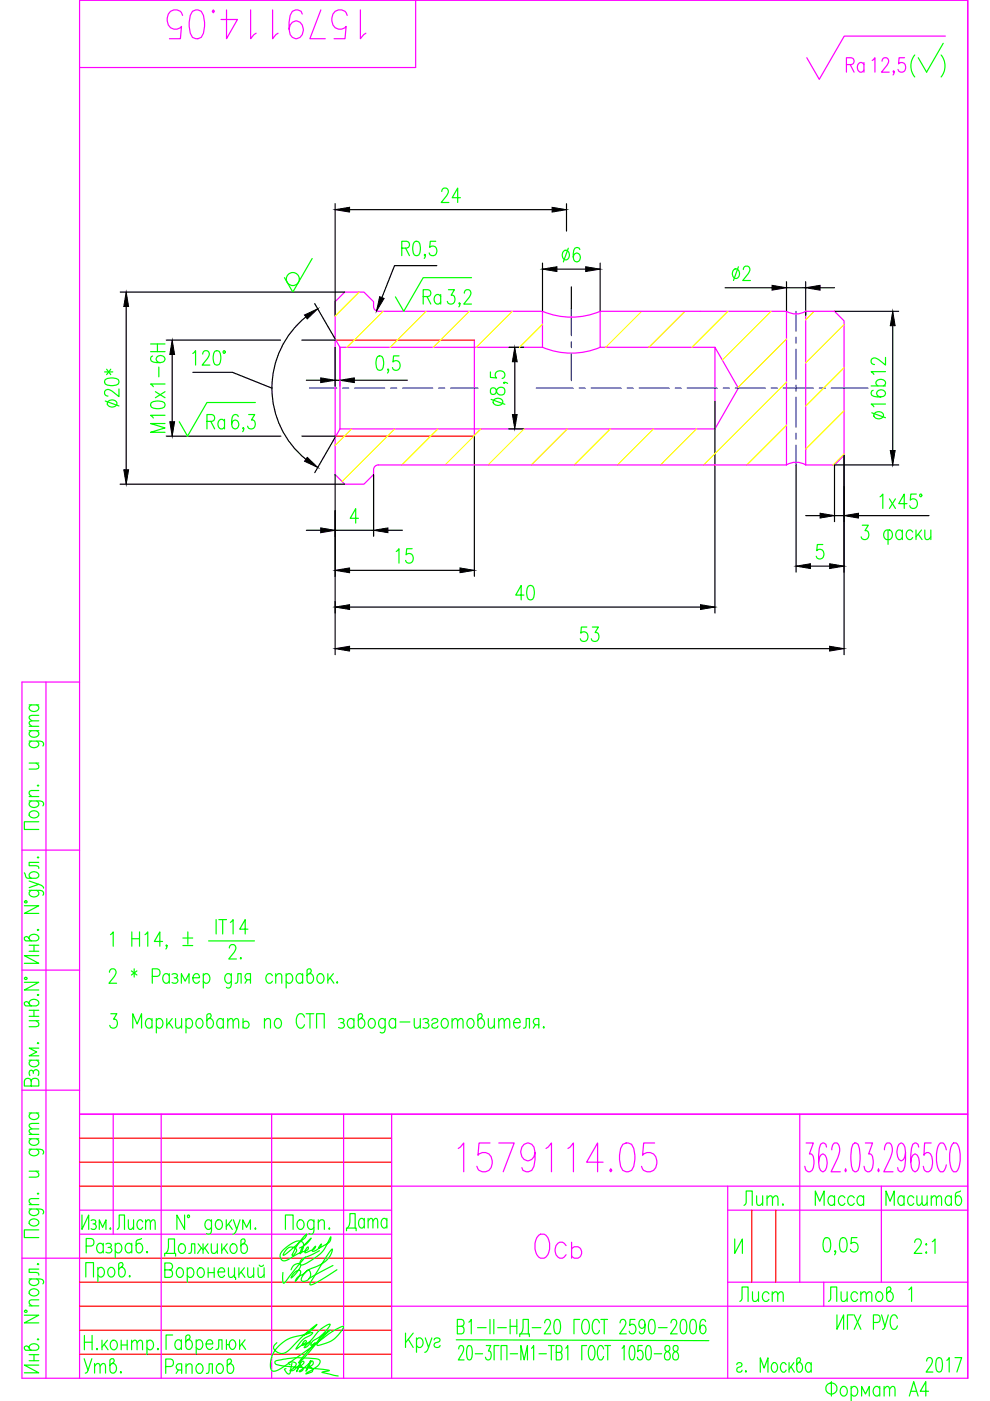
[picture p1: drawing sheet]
<svg xmlns="http://www.w3.org/2000/svg" width="210mm" height="297mm" viewBox="0 0 210 297" stroke-linecap="round" stroke-linejoin="round" font-family="sans-serif">
<defs><g id="words">
<g font-size="10.6" fill="#f0f">
<text x="34.2" y="9.5">1579114.05</text>
<text x="96" y="249.8">1579114.05</text>
</g>
<text font-size="9.3" fill="#f0f" x="112.2" y="268.1">Ось</text>
<text font-size="8.4" fill="#f0f" x="191.9" y="17.6">( )</text>
<text font-size="7.5" fill="#0f0" x="108.7" y="87.1" transform="rotate(-90 108.7 87.1)">8,5</text>
<text font-size="7.1" fill="#0f0" x="72.3" y="262.1">Дата</text>
<g font-size="6.6" fill="#f0f">
<text x="178.2" y="16.6">Ra</text>
<text x="174.3" y="277.3">Листов</text>
</g>
<g font-size="6.6" fill="#0f0">
<text x="117.8" y="56.8">6</text>
<text x="154.2" y="60.7">2</text>
<text x="26.1" y="87.5" transform="rotate(-90 26.1 87.5)">20*</text>
<text x="188.7" y="90" transform="rotate(-90 188.7 90)">16b12</text>
<text x="36" y="92.8" transform="rotate(-90 36 92.8)">M10x1-6H</text>
<text x="82.9" y="120.6">15</text>
<text x="107.9" y="128.4">40</text>
<text x="121.7" y="137.2">53</text>
<text x="156.6" y="256.8">Лит.</text>
<text x="171.8" y="256.8">Масса</text>
<text x="186.6" y="256.8">Масштаб</text>
<text x="155.6" y="277.3">Лист</text>
<text x="16.6" y="292.5">Утв.</text>
</g>
<g font-size="6.2" fill="#0f0">
<text x="92.4" y="44.1">24</text>
<text x="88.5" y="65.6">Ra</text>
<text x="42.7" y="92.1">Ra</text>
<text x="52.2" y="204.6" transform="rotate(-90 52.2 204.6)">2.</text>
<text x="23.6" y="261.8">Лист</text>
</g>
</g></defs>
<g fill="none" stroke="#f0f" stroke-width=".25">
<path d="M88.1 .1v14.2h-71.2M187 13l.3-.6 .6-.2a.95 .95 0 0 1 .2 1.6l-1.2 1.5h1.6M200.4 7.7h-21.4l-5.3 9.1-2.6-4.6M205.2 .1v292.1M71.1 71.9l1 1.7M72.1 73.6h42.9M72.1 73.6v17.3M80.2 66h34.8M80.2 66a1.02 1.02 0 0 1-1-1v-1l-2-2.1h-4.1l-2 2.1v36.6l2 2.1h4.1l2-2.1v-1a1.02 1.02 0 0 1 1-1M100.6 72.1v20.4M115 66v7.6M115 73.6a15.7 15.7 0 0 0 12.3 0"/>
<path d="M115 66a15.7 15.7 0 0 0 12.3 0M127.2 66v7.6h24.4M127.2 66h39.6M166.8 66v32.6M166.8 66a3.9 3.9 0 0 0 4 0M170.8 66h6.1l2.1 2v28.5l-2.1 2.1h-6.1M170.8 66v32.6M72.1 90.9l-1 1.8M80.2 98.6h86.6M151.6 90.8v-17.2l4.9 8.7-4.9 8.6h-79.5M166.8 98.6a3.9 3.9 0 0 1 4 0M9.7 144.6v147.6"/>
<path d="M16.9 144.6h-12.2v147.6h200.5M4.7 180.2h12.2M4.7 205.7h12.2M4.7 231.1h12.2M16.9 236.2h188.3M24 236.2v25.5M34.2 236.2v56M57.6 236.2v56M72.9 236.2v56M83 236.2v56M169.6 236.2v35.7M16.9 256.6h66.1"/>
<path d="M83 251.5h122.2M154.3 256.6h50.9M154.3 251.5v40.7M170.9 242.3h1.5l-.8 2.4h.4a3.3 3.3 0 0 1 .2 3.4l-.5 .3h-.4l-.4-.3-.3-.8M175.2 243.2l-.1-.6-.4-.3-.7 .3a10.9 10.9 0 0 0-.3 5l.3 .5 .5 .3a2.4 2.4 0 0 0 .7-2.9l-.2-.6-.6-.2-.4 .2-.3 .6-.1 .9M176.4 243.8a1.8 1.8 0 0 1 .5-1.5h.6a2.01 2.01 0 0 1 .4 2.4l-1.7 3.7h2M179.3 247.9l.1 .2-.1 .3-.2-.3zM180.8 242.6l.4-.3h.3l.4 .3a9 9 0 0 1 0 5.5l-.4 .3h-.3l-.4-.3a9 9 0 0 1 0-5.5zM183.5 242.3h1.5l-.8 2.4h.4a3.3 3.3 0 0 1 .1 3.4l-.4 .3h-.4l-.4-.3-.3-.8M186.3 247.9l.1 .2-.1 .3-.2-.3zM186.9 251.5v20.4M187.5 243.8a1.75 1.75 0 0 1 .6-1.5h.5a2.01 2.01 0 0 1 .5 2.4l-1.7 3.7h1.9"/>
<path d="M192 244.4l-.1 .8-.3 .6-.6 .3a2.39 2.39 0 0 1-.7-2.9l.3-.6 .4-.3 .6 .3a8.1 8.1 0 0 1 0 5.5l-.4 .3h-.3l-.4-.3-.2-.5M194.8 243.2l-.2-.6-.4-.3-.7 .3a9 9 0 0 0 0 5.5l.6 .3a2.4 2.4 0 0 0 .7-2.9l-.3-.6-.5-.2-.5 .2-.4 1.5M197.4 242.3h-1.4l-.1 2.6 .6-.5h.4a2.65 2.65 0 0 1 .7 3.2l-.3 .5-.4 .3h-.4l-.5-.3-.2-.8M200.6 243.8l-.1-.6a.98 .98 0 0 0-1.1-.9 5.7 5.7 0 0 0 0 6.1h.6l.2-.3 .4-1.1M202.2 242.3h.5a5.7 5.7 0 0 1 0 6.1 1.24 1.24 0 0 1-1.2-1.4 5.4 5.4 0 0 1 .7-4.7zM4.7 266.8h12.2M16.9 261.7h66.1M83 276.9h122.2M154.3 271.9h50.9M16.9 292.2v-292.1h188.3v292.1"/>
</g>
<g fill="none" stroke="#00f" stroke-width=".25">
<path d="M121.1 65.5v5.7M121.1 72.4v1.3M121.1 75v5.7M168.8 66v4.2M168.8 71.5v1.2M168.8 74v6.4M65.6 82.3h5.8M72.7 82.3h1.2M75.2 82.3h6.4M82.9 82.3h1.2M85.4 82.3h6.4M93 82.3h1.3"/>
<path d="M95.6 82.3h5.8M113.7 82.3h7.8M122.8 82.3h1.3M125.3 82.3h6.4M133 82.3h1.2M135.5 82.3h6.4M143.2 82.3h1.2M145.7 82.3h6.4M153.3 82.3h1.3M155.9 82.3h6.3M163.5 82.3h1.3M166.1 82.3h6.3"/>
<path d="M168.8 81.7v1.2M168.8 84.2v6.4M168.8 91.8v1.3M168.8 94.4v4.2M173.7 82.3h1.3M176.2 82.3h7.9"/>
</g>
<path d="M71.1 72.1h29.5M71.1 92.5h29.5M16.9 241.3h66.1M16.9 246.4h66.1M16.9 251.5h66.1M159.4 256.6v15.3M164.5 256.6v15.3M16.9 266.8h66.1M16.9 271.9h66.1M16.9 276.9h66.1M16.9 282h66.1M16.9 287.1h66.1" fill="none" stroke="#f00" stroke-width=".25"/>
<g fill="none" stroke="#000" stroke-width=".25">
<path d="M71.1 43.2v23.8M74.1 44.5h43M92.6 56.3h-8.9l-2.7 6.8M115 55.8v10.2M120.1 43.2v5.8M127.2 55.8v10.2M166.8 59.7v6.3M170.8 59.7v7.2M25.5 61.9h47.6M26.8 65v34.6M35.2 72.1h24.3M36.5 75.2v14.2"/>
<path d="M40.9 78.9h8.4l8.4 3.4M64 72.1h7.1M64.8 67.2a19.4 19.4 0 0 0 .1 30.2M66.7 64.4l4.4 7.5M71.1 73.6v8.3M72.1 73.6v8.3M107.9 73.6h3.2M121.1 60.8v4.7M153.7 61h10M166.8 61h4M173.9 61h3M176.9 66h13.7"/>
<path d="M189.3 69.1v26.4M35.2 92.5h24.4M64 92.5h7.1M64.9 80.6h3.1M71.1 80.6h1M71.1 92.7l-4.4 7.5M75.1 80.6h11.3M100.6 92.5v29.7M107.9 90.9h3.2M151.6 85.1v44.9M168.8 98.6v22.7M179 96.5v42.3"/>
<path d="M190.6 98.6h-13.7v12M25.5 102.7h47.6M64.9 112.4h3.1M71.1 100.6v38.2M71.1 112.4h8.1M79.2 100.6v13.1M82.3 112.4h3M170.8 109.3h3.1M176.9 109.3h2.1M182 109.3h15M74.1 137.5h101.8M74.1 120.9h23.4"/>
<path d="M74.1 128.7h74.4M171.8 120h4.1"/>
</g>
<g fill="#000" stroke="#000" stroke-width=".21">
<path d="M71.1 44.5l3-.6v1.1zM117.1 43.9l3 .6-3 .5zM115 57.1l3.1-.5v1zM124.2 56.6l3 .5-3 .5zM26.8 61.9l.5 3.1h-1.1zM64.6 66.8l2.8-1.3-2.3 2.1zM80.5 62.9l.9 .4-1.6 2.6zM109.1 73.6l.6 3.1h-1.1zM163.7 60.5l3.1 .5-3.1 .5zM170.8 61l3.1-.5v1zM189.3 66l.5 3.1h-1zM26.2 99.6h1.1l-.5 3.1z"/>
<path d="M65.1 97l2.3 2.1-2.8-1.3zM68 80.1l3.1 .5-3.1 .5zM72.1 80.6l3-.5v1zM108.6 87.9h1.1l-.6 3zM188.8 95.5h1l-.5 3.1zM68 111.9l3.1 .5-3.1 .5zM79.2 112.4l3.1-.5v1zM168.8 120l3-.5v1zM173.9 108.8l3 .5-3 .5zM175.9 119.5l3.1 .5-3.1 .5zM179 109.3l3-.5v1zM71.1 137.5l3-.5v1z"/>
<path d="M71.1 120.9l3-.5v1zM71.1 128.7l3-.5v1zM97.5 120.4l3.1 .5-3.1 .5zM148.5 128.2l3.1 .5-3.1 .5zM175.9 137l3.1 .5-3.1 .5z"/>
</g>
<g fill="none" stroke="#0f0" stroke-width=".25">
<path d="M66.2 54.8l-4.1 7.1-1.8-3M85.2 52.6h1a.74 .74 0 0 0 .6-.7 .74 .74 0 0 0-.6-.7h-1v3M86 52.6l.8 1.6M87.9 51.3l.5-.1a1.49 1.49 0 0 1 .7 1.7l-.3 1.2-.6 .1a1.49 1.49 0 0 1-.7-1.7zM90.2 54.1l-.1 .1-.2-.1 .2-.2a.64 .64 0 0 1-.2 .9M92.4 51.2h-1.2l-.1 1.3a.89 .89 0 0 1 1.1-.2 .89 .89 0 0 1 .4 1 .83 .83 0 0 1-.7 .9 .83 .83 0 0 1-.9-.6M100 58.9h-10.3l-4.1 7.1-1.8-3.1M40.9 74.9l.6-.5v3M43 75.1l.2-.6 .7-.1a.95 .95 0 0 1 .1 1.6l-1.1 1.4h1.6M45.5 74.5l.6-.1a1.49 1.49 0 0 1 .7 1.7l-.3 1.2-.6 .1a1.49 1.49 0 0 1-.7-1.7zM80.1 75.6l.5-.1a1.49 1.49 0 0 1 .7 1.7l-.3 1.2-.6 .1a1.49 1.49 0 0 1-.7-1.7zM82.4 78.4l-.1 .1-.1-.1 .1-.2a.65 .65 0 0 1-.1 .9"/>
<path d="M84.6 75.5h-1.2l-.1 1.3a.89 .89 0 0 1 1.1-.2 .89 .89 0 0 1 .4 1 .83 .83 0 0 1-.6 .9 .83 .83 0 0 1-1-.6M95.1 61.4h1.3l-.7 1.2h.3a.96 .96 0 0 1 .4 1.4 .96 .96 0 0 1-1.4 .2l-.2-.3M97.5 64.3l-.1 .2-.1-.2 .1-.1a.64 .64 0 0 1-.1 .9M98.4 62.2l.3-.6 .7-.2a.95 .95 0 0 1 .1 1.6l-1.2 1.5h1.7M50.5 88.3l-.1-.3-.4-.1-.5 .1a2.84 2.84 0 0 0 0 2.8 .68 .68 0 0 0 1-.3 .87 .87 0 0 0 0-1 .87 .87 0 0 0-1-.3l-.4 .7M51.7 90.8l-.1 .1-.2-.1 .2-.1a.64 .64 0 0 1-.2 .8M52.7 87.9h1.3l-.7 1.2h.4a.96 .96 0 0 1 .3 1.4 .96 .96 0 0 1-1.4 .2l-.1-.3M54.1 85.3h-10.2l-4.1 7.2-1.8-3.1M76 109.9h-1.7l1.1-2v3M174.5 115.5h-1.2l-.1 1.3a.89 .89 0 0 1 1.1-.2 .89 .89 0 0 1 .4 1 .83 .83 0 0 1-.7 .9 .83 .83 0 0 1-.9-.6M182.8 111.4h1.3l-.7 1.1h.3a.97 .97 0 0 1 .4 1.4 .97 .97 0 0 1-1.4 .2l-.1-.3M186.6 105.3l.6-.5v3"/>
<path d="M187.7 112.5l.9-.1a1.17 1.17 0 0 1 0 2h-.7a1.2 1.2 0 0 1-.2-1.9zM188.3 112.4v3M188.6 105.8l1.3 2M189.9 105.8l-1.3 2M191.3 112.8a.68 .68 0 0 0-.6-.5 .68 .68 0 0 0-.7 .5 .92 .92 0 0 0 0 1.1 .92 .92 0 0 0 1.1 .4l.2-.3M191.3 112.4v2M192.3 106.8h-1.7l1.1-2v3M193.5 112.8l-.4-.4a1.02 1.02 0 0 0-1 1 1.02 1.02 0 0 0 1 1l.4-.4M194.2 112.4v2M194.3 104.8h-1.2l-.1 1.3a.89 .89 0 0 1 1.1-.2 .89 .89 0 0 1 .4 1 .83 .83 0 0 1-.7 .9 .83 .83 0 0 1-.9-.6M194.7 113.2l.8 1.2M195.4 112.4l-1.2 1.4"/>
<path d="M196.1 112.4l.1 1.9 .6 .1 .6-.6M197.4 112.4v2M6.2 157.1l2.7 .1 .3 .4-.1 .6M6.2 154.9h2M6.2 154h2M6.2 149.5h2M6.6 157.1l-.4 .5a1.02 1.02 0 0 0 1 .9 1.02 1.02 0 0 0 1-.9l-.4-.5M6.6 154.9l-.4 .5a1.03 1.03 0 0 0 1 .9 1.03 1.03 0 0 0 1-.9l-.4-.5M6.6 149.5l-.4 .4a1.02 1.02 0 0 0 1 1 1.02 1.02 0 0 0 1-1l-.4-.4M8.2 152.8l-1.9 .1-.1 .5 .6 .6M8.2 151.7l-1.9 .1-.1 .4 .6 .6M6.2 169.8l2.7 .1 .3 .4-.1 .6"/>
<path d="M6.2 168.9h2M6.2 161.8h2M6.3 172.3a1.09 1.09 0 0 1 1.2-.4 1.09 1.09 0 0 1 .7 .9 1.08 1.08 0 0 1-1.1 .6 1.08 1.08 0 0 1-.9-.9zM6.6 169.8l-.4 .5a1.03 1.03 0 0 0 1 .9 1.03 1.03 0 0 0 1-.9l-.4-.5M7.6 161.8l.6 .6-.1 .5-1.9 .2M7.9 166.6l.2-.2 .1 .2-.1 .1zM8.2 174.2h-3v1.7h3M8.2 167.6l-1.9 .1-.1 .6 .6 .6M5.2 192h3l-3 1.7h3M5.2 185.1l.4 1 2 .1a.65 .65 0 0 0 .6-.6 .65 .65 0 0 0-.4-.7 1.03 1.03 0 0 0-1.6 .8l.4 .5M6.2 199a1.02 1.02 0 0 1 1-.9 1.02 1.02 0 0 1 1 .9l-.6 .5h-2.1l-.3-.4v-.3l.4-.2 .3 .1 .7 .8M6.2 188.8l2.7 .1 .3 .3-.1 .6"/>
<path d="M6.2 186.8l2 .7-2 .7M6.6 188.8l-.4 .4a1.02 1.02 0 0 0 1 1 1.02 1.02 0 0 0 1-1l-.4-.4M7.9 197.2l.2-.2 .1 .2-.1 .1zM7.9 181.8l.2-.1 .1 .1-.1 .1zM8.2 187.5l.6 .2 .4 .6M8.2 182.8h-2v.7l1.9 .2 .1 .4M23.4 198.2l.6-.6v3M28 197.6v3M28 199h1.6M29.6 197.6v3M30.7 198.2l.6-.6v3M34.5 199.6h-1.8l1.2-2v3"/>
<path d="M38.8 198.9h2.1M39.8 197.6v2.6M44.2 199.5h9.8M45.8 195v3M46.4 195h1.6M47.2 195v3M48.8 195.6l.6-.6v3M52.6 197h-1.8l1.2-2v3M5.2 208.3h3l-3 1.6h3M6.2 212.8a1.02 1.02 0 0 1 1-.9 1.02 1.02 0 0 1 1 .9l-.6 .5h-2.1l-.3-.4v-.3l.4-.3 .3 .2 .7 .8M6.2 200.4h2M6.2 201.7h2"/>
<path d="M6.2 216.4h2M6.2 214.2h2M6.2 215.5h2M7.2 214.2v1.3M7.2 200.4v1.3M7.6 216.4l.6 .6-.1 .6-1.9 .1M7.9 210.9l.2-.1 .1 .1-.1 .2zM8.2 202.6h-3l3 1.6h-3M23.2 206.1l.2-.5 .7-.2a.96 .96 0 0 1 .2 1.6l-1.2 1.5h1.6M23.5 214.9h1.3l-.7 1.2h.3a.96 .96 0 0 1 .4 1.4 .96 .96 0 0 1-1.4 .2l-.1-.3M27.9 205.9l1.1 .8M28.2 218v-3.1l.9 2.2 .9-2.2v3.1"/>
<path d="M28.4 205.4v1.8M29 205.9l-1.1 .8M32.2 216.4a.68 .68 0 0 0-.6-.5 .68 .68 0 0 0-.7 .5 .93 .93 0 0 0 0 1.1 .93 .93 0 0 0 1.1 .3l.2-.3M32.2 215.9v2.1M32.3 207h1a.83 .83 0 0 0 .6-.8 .83 .83 0 0 0-.6-.8h-1v3.1M33.1 216.4a.68 .68 0 0 1 .7-.5 .68 .68 0 0 1 .6 .5 1.02 1.02 0 0 1-.8 1.6l-.5-.5M33.1 215.9v3.1M35.4 215.9v2.1M35.4 200.5l-.1 .1-.1-.1 .1-.2a.64 .64 0 0 1-.1 .9M35.8 216.8l.8 1.2M35.9 206.9a.67 .67 0 0 0-.6-.5 .67 .67 0 0 0-.7 .5 1.02 1.02 0 0 0 .8 1.6l.5-.5M35.9 206.4v2.1"/>
<path d="M36.5 206.6a.74 .74 0 0 1 1.1 .3l-.3 .4h-.4M36.5 215.9l-1.1 1.5M37.2 215.9l.1 1.9 .6 .2 .6-.6M37.3 207.3a.6 .6 0 0 1 .5 .6 .6 .6 0 0 1-.5 .6l-.8-.2M38.4 208.5v-2.1l.9 1.6 .8-1.6v2.1M38.5 215.9v2.1M38.8 200.5h2.1M39.4 216.4a.68 .68 0 0 1 .7-.5 .68 .68 0 0 1 .6 .5 1.02 1.02 0 0 1-.8 1.6l-.5-.5M39.4 215.9v3.1M40.9 207.3h1.4a.68 .68 0 0 0-.4-.8 .68 .68 0 0 0-.9 .4 1.02 1.02 0 0 0 .8 1.6l.5-.5M41.9 216.1a.82 .82 0 0 1 .9 .1 .82 .82 0 0 1 .2 .9 .82 .82 0 0 1-.9 .9 1.19 1.19 0 0 1-.2-1.9zM43.1 206.9a.68 .68 0 0 1 .6-.5 .68 .68 0 0 1 .7 .5 1.02 1.02 0 0 1-.8 1.6l-.5-.5"/>
<path d="M43.1 206.4v3.1M44.3 215.9a1.02 1.02 0 0 1 1 1.1 1.02 1.02 0 0 1-1 1l-.4-.6v-2.2l.3-.3h.4l.2 .5-.1 .3-.8 .7M47.3 216.4a.68 .68 0 0 0-.6-.5 .68 .68 0 0 0-.6 .5 .93 .93 0 0 0-.1 1.1 .93 .93 0 0 0 1.1 .3l.2-.3M47.3 215.9v2.1M48.3 216.5l.6-.6 .4 .2 .1 1.9M48.3 215.9v2.1M49 206.9a.68 .68 0 0 0-.6-.5 .68 .68 0 0 0-.6 .5 1.02 1.02 0 0 0 .8 1.6l.4-.5M49 206.4l-.1 2.8-.3 .3-.6-.2M49.4 216.5l.6-.6 .5 .2 .1 1.9M49.9 208.5l.4-.2 .1-1.9h.7v2.1M51.5 216.8a.75 .75 0 0 1 1.2 0 .75 .75 0 0 1-.4 1.2h-.4l-.4-.3M51.5 215.9v2.1"/>
<path d="M52.4 207.7l-.5 .8M53.1 207.7l-.9-.1a.68 .68 0 0 1 .2-1.2h.7v2.1M56.1 216.5l.6-.6 .5 .2 .2 1.9M56.1 215.9v2.1M57.8 206.9a.68 .68 0 0 0-.7-.5 .68 .68 0 0 0-.6 .5 1.02 1.02 0 0 0 .8 1.6l.5-.5M58.5 207l.5-.6 .6 .2 .1 1.9M58.5 206.4v2.1M58.5 216.1a.82 .82 0 0 1 1 .1 .82 .82 0 0 1 .2 .9 .82 .82 0 0 1-1 .9 1.19 1.19 0 0 1-.2-1.9zM60.7 206.9a.68 .68 0 0 1 .6-.5 .68 .68 0 0 1 .7 .5 1.02 1.02 0 0 1-.9 1.6l-.4-.5M60.7 206.4v3.1M64.2 206.9a.68 .68 0 0 0-.7-.5 .68 .68 0 0 0-.6 .5 .92 .92 0 0 0-.1 1.1 .92 .92 0 0 0 1.1 .3l.3-.3M64.2 206.4v2.1"/>
<path d="M64.6 215.7a.81 .81 0 0 0-.9-.8 .81 .81 0 0 0-.8 .8 1.91 1.91 0 0 0 .6 2.3 .85 .85 0 0 0 1.1-.7M64.9 214.9h1.6M65.6 206.4a1.02 1.02 0 0 1 .9 1.1 1.02 1.02 0 0 1-.9 1l-.5-.6v-2.2l.3-.3h.4l.2 .5-.1 .2-.8 .8M65.7 214.9v3.1M67.1 218v-3.1h1.6v3.1M67.5 206.6a.65 .65 0 0 1 1.1 .3 1.02 1.02 0 0 1-.8 1.6 1.2 1.2 0 0 1-.3-1.9zM69.5 206.4v2.1M70 207.3l.8 1.2M70.7 206.4l-1.2 1.5M71.5 208.2l.1 .1-.1 .2-.1-.2zM71.8 216.1a.73 .73 0 0 1 1.1 .3l-.1 .3-.6 .1M72.6 216.8a.6 .6 0 0 1 .5 .6 .6 .6 0 0 1-.5 .6l-.8-.2"/>
<path d="M75 216.4a.68 .68 0 0 0-.6-.5 .68 .68 0 0 0-.6 .5 .93 .93 0 0 0-.1 1.1 .93 .93 0 0 0 1.1 .3l.2-.3M75 215.9v2.1M76.4 215.9a1.02 1.02 0 0 1 1 1.1 1.02 1.02 0 0 1-1 1l-.4-.6v-2.2l.3-.3h.4l.2 .5-.1 .3-.8 .7M78.4 216.1a.82 .82 0 0 1 1 .1 .82 .82 0 0 1 .2 .9 .82 .82 0 0 1-1 .9 1.19 1.19 0 0 1-.2-1.9zM81.7 216.4l-.3-.3a.82 .82 0 0 0-.9 .1 .82 .82 0 0 0-.2 .9 .82 .82 0 0 0 .9 .9l.5-.5M81.7 215.9l-.2 2.8a.59 .59 0 0 1-.9 .2M83.9 216.4a.68 .68 0 0 0-.7-.5 .68 .68 0 0 0-.6 .5 .93 .93 0 0 0-.1 1.1 .93 .93 0 0 0 1.1 .3l.3-.3M83.9 215.9v2.1M84.8 216.7h2.1M87.8 215.9l.1 1.9 .6 .2 .6-.6M89.1 215.9v2.1M89.7 216.1a.73 .73 0 0 1 1.2 .3l-.2 .3-.5 .1"/>
<path d="M90.5 216.8a.6 .6 0 0 1 .5 .6 .6 .6 0 0 1-.5 .6l-.8-.2M91.6 216.4a.68 .68 0 0 1 .6-.5 .68 .68 0 0 1 .6 .5l-.1 .3-.8 .3a.57 .57 0 0 0-.2 .8 .74 .74 0 0 0 1.1-.3M93.9 216.1a.82 .82 0 0 1 .9 .1 .82 .82 0 0 1 .2 .9 .82 .82 0 0 1-.9 .9 1.19 1.19 0 0 1-.2-1.9zM95.9 216.5l.5-.6 .5 .2 .1 1.9M95.9 215.9v2.1M97 216.5l.6-.6 .5 .2 .1 1.9M99.3 216.1a.82 .82 0 0 1 1 .1 .82 .82 0 0 1 .2 .9 .82 .82 0 0 1-.9 .9 1.19 1.19 0 0 1-.3-1.9zM101.8 215.9a1.02 1.02 0 0 1 .9 1.1 1.02 1.02 0 0 1-.9 1l-.5-.6v-2.2l.4-.3h.3l.3 .5-.2 .3-.8 .7M103.5 215.9l.2 1.9 .5 .2 .6-.6M104.8 215.9v2.1M105.7 216.5l.6-.6 .5 .2 .1 1.9M105.7 215.9v2.1"/>
<path d="M106.9 216.5l.6-.6 .5 .2 .1 1.9M108.9 216.8h1.4a.68 .68 0 0 0-.4-.8 .68 .68 0 0 0-.9 .4 1.02 1.02 0 0 0 .8 1.6l.5-.5M111 218l.4-.2 .2-1.9h.7v2.1M113.5 217.3l-.4 .7M114.2 217.3h-.7l-.2-.2a.68 .68 0 0 1 .2-1.2h.7v2.1M115.3 217.7l.1 .1-.1 .2-.1-.2zM6.2 236h2M6.2 224.8h2M6.6 229.2a.74 .74 0 0 0-.7-.6 .74 .74 0 0 0-.7 .6v1.1h3v-1.1a.83 .83 0 0 0-.8-.6 .83 .83 0 0 0-.8 .6v1.1M6.6 224.8a.68 .68 0 0 0-.4 .6 .68 .68 0 0 0 .4 .7 1.03 1.03 0 0 0 1.6-.8l-.4-.5M6.6 236l-.4 .4a1.02 1.02 0 0 0 1 1 1.02 1.02 0 0 0 1-1l-.4-.4M7.1 227.2a.6 .6 0 0 1 .5-.4 .6 .6 0 0 1 .6 .4l-.1 .8"/>
<path d="M7.1 227.6v-.4l-.5-.3a.73 .73 0 0 0-.3 1.1M7.9 221.2l.2-.1 .1 .1-.1 .1zM8.2 239.3l-1.9 .2-.1 .4 .6 .6M8.2 238.2l-1.9 .1-.1 .5 .6 .5M8.2 222.2h-2l1.6 .8-1.6 .9h2M6.2 256.3l2.7 .2 .3 .3-.1 .6M6.2 243.7l2.7 .1 .3 .3-.1 .6M6.2 255.4h2M6.2 248.3h2M6.2 241.4h2M6.2 240.5h2M6.3 258.8a1.09 1.09 0 0 1 1.2-.3 1.09 1.09 0 0 1 .7 .9 1.08 1.08 0 0 1-1.1 .5 1.08 1.08 0 0 1-.9-.9z"/>
<path d="M6.6 256.3l-.4 .5a1.02 1.02 0 0 0 1 .9 1.02 1.02 0 0 0 1-.9l-.4-.5M6.6 243.7l-.4 .4a1.02 1.02 0 0 0 1 1 1.02 1.02 0 0 0 1-1l-.4-.4M6.6 241.4l-.4 .5a1.02 1.02 0 0 0 1 1 1.02 1.02 0 0 0 1-1l-.4-.5M7.6 248.3l.6 .6-.1 .6-1.9 .1M7.9 253.1l.2-.1 .1 .1-.1 .1zM8.2 254.1l-1.9 .1-.1 .6 .6 .6M17.4 257.6v3.1l1.4-3.1v3.1M19.3 258.8a.61 .61 0 0 1 1 .3l-.1 .2-.5 .2M20 259.5a.62 .62 0 0 1 .4 .6 .62 .62 0 0 1-.4 .6l-.7-.2M39.1 257.6v3.1l-1.6-3.1v3.1M44.8 259.1a.68 .68 0 0 0-.6-.5 .68 .68 0 0 0-.6 .5 1.02 1.02 0 0 0 .8 1.6l.4-.5M44.8 258.6l-.1 2.8-.3 .3-.6-.2"/>
<path d="M46 258.8a.65 .65 0 0 1 1.1 .3 1.02 1.02 0 0 1-.9 1.6 1.2 1.2 0 0 1-.2-1.9zM48 258.6v2.1M48.4 259.5l.9 1.2M49.1 258.6l-1.1 1.5M49.5 258.6l.7 2.1 .7-2.1M63.3 258.8a.65 .65 0 0 1 1.1 .3 1.02 1.02 0 0 1-.9 1.6 1.2 1.2 0 0 1-.2-1.9zM66.6 259.1a.67 .67 0 0 0-.7-.5 .67 .67 0 0 0-.6 .5 1.02 1.02 0 0 0 .8 1.6l.5-.5M66.6 258.6l-.1 2.8-.4 .3-.6-.2M67.5 259.2l.6-.6 .6 .2 .1 1.9M67.5 258.6v2.1M5.2 278.8h3l-3 1.7h3M6.2 271.2l2.7 .1 .3 .3-.1 .6"/>
<path d="M6.2 276.9h2M6.3 273.6a1.09 1.09 0 0 1 1.2-.3 1.09 1.09 0 0 1 .7 .9 1.08 1.08 0 0 1-1.1 .6 1.08 1.08 0 0 1-.9-1zM6.6 271.2l-.4 .4a1.02 1.02 0 0 0 1 1 1.02 1.02 0 0 0 1-1l-.4-.4M7.9 268l.2-.1 .1 .1-.1 .1zM8.2 260.8h-3v1.6h3M8.2 275.6l-1.9 .1-.1 .6 .6 .6M8.2 269.1h-2v.7l1.9 .1 .1 .5M18.2 270.7v-3h1.6v3M18.3 264.2h1a.83 .83 0 0 0 .6-.8 .83 .83 0 0 0-.6-.8h-1v3M20.8 269.2l.4-.5a1.02 1.02 0 0 1 1 1 1.02 1.02 0 0 1-1 1l-.4-.4M20.8 268.7v3.1M21.1 260.7v-2.1l.7 1.6 .7-1.6v2.1"/>
<path d="M21.9 264a.68 .68 0 0 0-.7-.4 .68 .68 0 0 0-.6 .4 .92 .92 0 0 0 0 1.2 .92 .92 0 0 0 1.1 .3l.2-.3M21.9 263.6v2M22.5 263.8a.73 .73 0 0 1 1.1 .2l-.3 .5h-.4M23.2 268.9a.82 .82 0 0 1 .9 .1 .82 .82 0 0 1 .3 .9 .82 .82 0 0 1-1 .8 1.19 1.19 0 0 1-.2-1.8zM23.3 264.5a.6 .6 0 0 1 .4 .6 .6 .6 0 0 1-.4 .5l-.8-.1M24.4 264a.68 .68 0 0 1 .7-.4 .68 .68 0 0 1 .6 .4 1.02 1.02 0 0 1-.8 1.6l-.5-.4M24.4 263.6v3.1M25.6 268.7a1.02 1.02 0 0 1 1 1 1.02 1.02 0 0 1-1 1l-.4-.5v-2.2l.3-.3h.4l.2 .4-.1 .3-.8 .8M27.5 270.5l.1 .1-.1 .1-.1-.1zM27.9 264a.68 .68 0 0 0-.6-.4 .68 .68 0 0 0-.7 .4 .92 .92 0 0 0 0 1.2 .92 .92 0 0 0 1.1 .3l.2-.3M27.9 263.6v2M30 262.6l-1 .4-.1 2.1a.66 .66 0 0 0 .5 .6 .66 .66 0 0 0 .7-.5 .92 .92 0 0 0 .1-1.1 .92 .92 0 0 0-1.1-.3l-.2 .2"/>
<path d="M31.2 265.4l.1 .1-.1 .1-.1-.1zM34.9 266.3v-.6h2.3v.6M34.9 269.2h1.1a.83 .83 0 0 1 .6 .8 .83 .83 0 0 1-.6 .8h-1.1v-3h1.1a.75 .75 0 0 1 .6 .7 .75 .75 0 0 1-.6 .7M35.1 265.7a3.1 3.1 0 0 0 .6-3h1.3v3M37.7 268.9l.3-.1a1.02 1.02 0 0 1 .9 1 1.02 1.02 0 0 1-.9 1 1.2 1.2 0 0 1-.3-1.9zM38.2 263.8a.65 .65 0 0 1 1 .3 1.02 1.02 0 0 1-.8 1.6 1.2 1.2 0 0 1-.2-1.9zM39.7 269.2l.5-.4a1.02 1.02 0 0 1 .9 1 1.02 1.02 0 0 1-.9 1l-.5-.4M39.7 268.8v3.1M40 265.7l.5-.1 .1-1.9h.7v2M42 263.7l1.1 1.3 1-1.3M42.2 268.9l.2-.1a1.02 1.02 0 0 1 .9 1 1.02 1.02 0 0 1-.9 1 1.2 1.2 0 0 1-.2-1.9zM42.7 264.6l-.8 1.1"/>
<path d="M43.1 263.7v2M43.4 264.6l.8 1.1M44.1 269.8h1.3M44.1 268.8v2M44.8 263.7l.1 1.9 .6 .1 .6-.5M45.4 268.8v2M46.1 263.7v2M46.2 269.7h1.4a.68 .68 0 0 0-.4-.9 .68 .68 0 0 0-.9 .4 1.02 1.02 0 0 0 .9 1.6l.4-.4M47 263.7v2M47.5 264.6l.8 1.1M48.2 263.7l-1.2 1.5M48.4 268.8l.2 1.9 .5 .1 .6-.5"/>
<path d="M49.1 263.8a.65 .65 0 0 1 1.1 .3 1.02 1.02 0 0 1-.9 1.6 1.2 1.2 0 0 1-.2-1.9zM49.7 268.8v2h.3v.5M50.2 260.7l-.2 .5-.6 .5M50.7 268.8v2M51.1 269.7l.8 1.1M51.5 260.7v-2.1l.8 1.6 .8-1.6v2.1M51.5 263.7a1.02 1.02 0 0 1 1 1 1.02 1.02 0 0 1-1 1l-.4-.5v-2.2l.3-.3h.4l.2 .4-.1 .3-.8 .7M51.8 268.8l-1.1 1.5M52.5 268.8l.1 1.9 .6 .1 .6-.5M53.8 268.8v2M54.1 260.4l.2 .1-.2 .2-.1-.2zM54.7 268.8l.1 1.9 .6 .1 .6-.5"/>
<path d="M54.9 268.2a.51 .51 0 0 0 .5 .3 .51 .51 0 0 0 .5-.3M56 268.8v2M60.5 260.7v-3.1h1.6v3.1M60.9 264.8a1.24 1.24 0 0 1 2 .3l-.6 .9-.3 .2a10.8 10.8 0 0 1 3-4.6l-.4 .9-3.6 3.1-1 .5 .3-.6zM61.7 269.2a1.54 1.54 0 0 1 2-1.2 4.4 4.4 0 0 1-1.9 3 2 2 0 0 1 1.8-1.6h.1a2.8 2.8 0 0 1-1.1 2.3l.5-.9 1.3-.7 .5-.5a.46 .46 0 0 1 .6-.3 .46 .46 0 0 1 .3 .5 1.35 1.35 0 0 1-.4 1.5 1.35 1.35 0 0 1-1.5 .1 3.2 3.2 0 0 1 2.1-2.5 5.8 5.8 0 0 0 4.5-3.8l-.1-.3a9.2 9.2 0 0 0-2 2.9l-2.5 4.1-.2 .5 .1 .1a8 8 0 0 0 3.2-1.6l2.4-1.6M63.5 264.6a4.7 4.7 0 0 0 2.5-2.1l-.3 .2a5.5 5.5 0 0 0-2.1 3v.1a2.4 2.4 0 0 0 .6-2.4 1.81 1.81 0 0 0-2.4 .3l-1.6 1.2a1.4 1.4 0 0 0-.2 2.4 2.14 2.14 0 0 0 1.8-.6l1.6-1 1.7-.6 .3-.3-.1-.4-.3 .2-.3 .7a.2 .2 0 0 0 0 .3 .2 .2 0 0 0 .3 0l.9-.5a1.1 1.1 0 0 0 1-.9l-.3 .3a.57 .57 0 0 0-.3 .8 2.29 2.29 0 0 0 1.9-1.5l-.6 .8 1.3-.7a1.47 1.47 0 0 0 1.2-1.7v.1a9.2 9.2 0 0 1-6.4 5.9l-.1-.2a1.47 1.47 0 0 1 1.3-1.5l2.8-1.3M64.8 266.5l-4.6 5.6-.2-.5v-1.8M69.8 260.4l.1 .1-.1 .2-.1-.2zM70.6 268.3l-5.2 2.8M103.9 279.7v3.1M104.7 279.7v3.1M108.2 279.7v3.1"/>
<path d="M109.6 279.7v3.1M117.7 279.9l.5-.2a1.58 1.58 0 0 1 .7 1.8l-.4 1.2-.5 .1a1.58 1.58 0 0 1-.6-1.7zM122.9 279.7h-1.2v3.1M123.7 279.9l.2-.2a.95 .95 0 0 1 1.1 1.2 2.01 2.01 0 0 1-.7 1.9 .77 .77 0 0 1-.9-.7 2.44 2.44 0 0 1 .3-2.2zM127.4 279.7h1.4M128.1 279.7v3.1M134.6 279.7h-1l-.1 1.4a.68 .68 0 0 1 .7-.4 .68 .68 0 0 1 .5 .5 .95 .95 0 0 1 0 1.2 .95 .95 0 0 1-1.1 .3l-.2-.5M137.8 279.9l.5-.2a1.58 1.58 0 0 1 .6 1.8l-.3 1.2-.5 .1a1.58 1.58 0 0 1-.6-1.7zM144.5 279.9l.5-.2a1.56 1.56 0 0 1 .6 1.8l-.3 1.2-.5 .1a1.56 1.56 0 0 1-.6-1.7zM146.5 279.9l.5-.2a1.58 1.58 0 0 1 .7 1.8l-.3 1.2-.6 .1a1.58 1.58 0 0 1-.6-1.7zM155.8 262.7v3l1.6-3v3M174.8 262.5l.6-.1a1.49 1.49 0 0 1 .7 1.7l-.3 1.2-.6 .1a1.46 1.46 0 0 1-.7-1.7z"/>
<path d="M177.2 265.3l-.1 .1-.2-.1 .2-.1a.64 .64 0 0 1-.2 .8M177.5 278.8v3l1.4-3v3M178.3 262.5l.6-.1a1.5 1.5 0 0 1 .7 1.7l-.3 1.2-.6 .1a1.46 1.46 0 0 1-.7-1.7zM180.9 278.8h-1.2v3M181.1 278.8l1.4 3M181.7 262.4h-1.2l-.1 1.3a.89 .89 0 0 1 1.1-.2 .89 .89 0 0 1 .4 1.1 .84 .84 0 0 1-.6 .8 .84 .84 0 0 1-1-.5M182.5 278.8l-1.4 3M186.9 278.8l.7 2.5M188.3 278.8l-.8 2.8-.4 .2M190.3 279.5a.71 .71 0 0 0-.7-.7 .71 .71 0 0 0-.8 .7 2.09 2.09 0 0 0 .6 2.3 .77 .77 0 0 0 .9-.7M192.7 273.4l.6-.5v3M193.9 263.4l.3-.6 .7-.1a.96 .96 0 0 1 .1 1.6l-1.2 1.4h1.7"/>
<path d="M196.4 263.7l.1 .1-.1 .2-.1-.2zM196.4 265.4l.1 .2-.1 .1-.1-.1zM197.7 263.3l.5-.6v3M6.2 285.8a1.03 1.03 0 0 1 1-.9 1.03 1.03 0 0 1 1 .9l-.6 .5h-2.1l-.3-.4v-.3l.4-.2 .3 .1 .7 .8M6.2 287.2h2M6.2 288.5h2M7.2 287.2v1.3M7.9 284l.2-.1 .1 .1-.1 .1zM8.2 289.4h-3l3 1.7h-3M17.9 283.1v3.1M17.9 284.6h1.6M19.5 283.1v3.1"/>
<path d="M21.6 284.1v2.1M22.8 284.1l-1.2 1.5M23.7 284.3a.82 .82 0 0 1 1 .1 .82 .82 0 0 1 .2 .9 .83 .83 0 0 1-.9 .9 1.19 1.19 0 0 1-.3-1.9zM25.7 284.1v2.1M27 284.1v2.1M27.9 284.7l.6-.6 .4 .2 .2 1.9M27.9 284.1v2.1M29.1 284.7l.5-.6 .5 .2 .1 1.9M31.2 284.6a.68 .68 0 0 1 .6-.5 .68 .68 0 0 1 .6 .5 1.02 1.02 0 0 1-.8 1.6l-.4-.5M31.2 284.1v3.1M33.5 285.9l.1 .1-.1 .2-.1-.2zM35.1 289.7h1.1a.83 .83 0 0 0 .6-.8 .83 .83 0 0 0-.6-.8h-1.1v3.1"/>
<path d="M36.6 283h-1.4v3.1M37.8 290.5l-.5 .7M38.5 284.5l-.5-.4a1.02 1.02 0 0 0-.9 1 1.02 1.02 0 0 0 .9 1l.5-.4M38.5 284.1v2M38.5 290.5h-.7l-.2-.2a.68 .68 0 0 1 .2-1.1h.7v2M39.4 289.7l.6-.5 .6 .1 .1 1.9M39.4 289.2v2M39.9 284.1a1.02 1.02 0 0 1 .9 1 1.02 1.02 0 0 1-.9 1l-.5-.6v-2.2l.3-.3h.4l.2 .5-.1 .3-.8 .7M41.6 284.5a.68 .68 0 0 1 .6-.5 .68 .68 0 0 1 .7 .5 1.03 1.03 0 0 1-.8 1.6l-.5-.4M41.6 284.1v3M41.9 289.3a.65 .65 0 0 1 1 .3 1.02 1.02 0 0 1-.8 1.6 1.19 1.19 0 0 1-.2-1.9zM43.7 284.9h1.4a.68 .68 0 0 0-.4-.8 .68 .68 0 0 0-.9 .4 1.03 1.03 0 0 0 .8 1.6l.5-.4"/>
<path d="M43.8 291.2l.4-.2 .1-1.8h.7v2M45.8 286.1l.5-.1 .1-1.9h.7v2M46.2 289.3a.65 .65 0 0 1 1 .3 1.02 1.02 0 0 1-.8 1.6 1.19 1.19 0 0 1-.2-1.9zM48 285.1h.6a.89 .89 0 0 1 .8-1 1.1 1.1 0 0 1 .6 1.1 1.1 1.1 0 0 1-.8 .9 1.03 1.03 0 0 1-.6-1M48 284.1v2M48.6 289.2a1.02 1.02 0 0 1 1 1 1.02 1.02 0 0 1-1 1l-.4-.6v-2.2l.3-.3h.4l.2 .5-.1 .3-.8 .7M50.8 284.1v2M51.3 284.9l.8 1.2M52 284.1l-1.2 1.4M61.5 289.3l-.3-.3a1.08 1.08 0 0 1 1.6 .3l-.4 .7-.9 .5 .1 .1a2.43 2.43 0 0 0 2-1.5l.1-.3-.8 2 .3-.6a2.13 2.13 0 0 1 1-1.6l.2 .1a.72 .72 0 0 1-.7 .9h-.1a.62 .62 0 0 1 .7 .7 .62 .62 0 0 1-.8 .5l-.1-.1a7 7 0 0 0 2.5-2.2l-1.1 2.2 1.2-2a.35 .35 0 0 1 .5 .1 .35 .35 0 0 1-.2 .5l-.5 .3-.4 .1 .5 .2 .3 .2a.54 .54 0 0 1 0 .7 .54 .54 0 0 1-.5 .2l-.9 .3 2.5-1.6 .4-.6a.68 .68 0 0 0 0-.8 .68 .68 0 0 0-.8-.2 19.7 19.7 0 0 0-8.6 .5 .53 .53 0 0 0 .6 .8l1.6 .3 9.2 .8 .1 .1-1.5 .4 3.4 .7M61.9 289.1l-.3 1.5a.55 .55 0 0 1-.4 .7l-.4-.2-.5-.8 .3-.1M64.4 283.1l1.9-.6-.4 .5a5.8 5.8 0 0 0-3.2 3l1.9-1.2a.29 .29 0 0 0 .4-.2 .29 .29 0 0 0-.3-.4l-.4 .4-.2 .6 1.6-.7a1.21 1.21 0 0 1-1.1 1.2l.1-.3 1.4-1.4a7.4 7.4 0 0 1 3.8-3.2l.1 .1a9.2 9.2 0 0 1-3.8 3.5l-.3 .8 .9-.5-2.7 3.2-.8 1.1 1.7-1.7 1.7-2.1a8.4 8.4 0 0 1 3.3-3.2l-.2 .2a9.5 9.5 0 0 0-2.6 2.9l.1 .1a6.3 6.3 0 0 0 5.5-4 10.9 10.9 0 0 0-4.2 2.5l-7.3 5.3-2.5 1.6a.91 .91 0 0 1-1.1 0 .91 .91 0 0 1-.4-1 6.8 6.8 0 0 1 6.3-6.4 5.9 5.9 0 0 0 3.6-2.4h-.1a45.6 45.6 0 0 0-6.1 5.7 1.79 1.79 0 0 1-3-.9l.7-.9"/>
<path d="M86 282.6v3.1M86.6 283.9l1 1.8M87.6 282.6l-1.6 2.1M88.3 284.1a.68 .68 0 0 1 .6-.5 .68 .68 0 0 1 .7 .5 1.02 1.02 0 0 1-.8 1.6l-.5-.4M88.3 283.7v3M90.2 283.7l.7 2 .7-2M90.9 285.7l-.5 .9-.3 .1M92 284.1a.68 .68 0 0 1 .7-.5 .68 .68 0 0 1 .6 .5l-.1 .3-.8 .3a.56 .56 0 0 0-.3 .8 .73 .73 0 0 0 1.2-.2M96.7 284.1l53.6 .1M97 281.2h.9a.86 .86 0 0 1 .5 .8 .86 .86 0 0 1-.5 .8h-.9v-3.1h.9a.77 .77 0 0 1 .5 .8 .77 .77 0 0 1-.5 .7M97.3 286v-.1a.58 .58 0 0 1 .7-.6l.2 .3a1.4 1.4 0 0 1-.2 1.3l-.8 1.4h1.2M99.2 285.4l.4-.1a1.69 1.69 0 0 1 .5 1.7l-.2 1.2-.5 .1a1.66 1.66 0 0 1-.5-1.7z"/>
<path d="M99.4 280.3l.5-.6v3.1M100.8 287h1.5M101.2 281.5h1.9M103.1 285.3h1l-.6 1.1h.3a1.24 1.24 0 0 1-.2 1.9 .56 .56 0 0 1-.7-.5M105.5 281.5h1.8M105.8 285.3h-1v3M106.2 288.3v-3h1.3v3M108.2 281.2h1.4M108.2 287h1.5M110.2 283.4v-.6h2v.6M110.4 282.8a3.4 3.4 0 0 0 .5-3.1h1.1v3.1M110.4 288.3v-3l.7 3 .7-3v3"/>
<path d="M112.7 285.9l.4-.6v3M112.8 281.5h1.9M114.3 287h1.5M115.5 280.5l.1-.5a.67 .67 0 0 1 1-.1 .67 .67 0 0 1 0 1l-1.2 1.9h1.4M116.3 285.3h1.2M116.9 285.3v3M117.9 286.7h.8a.81 .81 0 0 0 .5-.7 .81 .81 0 0 0-.5-.7h-.8v3h.8a.92 .92 0 0 0 0-1.6M120 285.9l.4-.6v3M124.4 285.3h-1.1v3M125.1 285.4l.2-.1a.7 .7 0 0 1 .8 .7v.4a2.16 2.16 0 0 1-.5 1.9 .69 .69 0 0 1-.8-.7l-.1-.4a2.57 2.57 0 0 1 .4-1.8zM127.1 280.5l-.1-.3a.7 .7 0 0 0-.8-.5 2.16 2.16 0 0 0 0 3.1 .78 .78 0 0 0 .9-.7M128 286a.62 .62 0 0 0-.6-.7 .62 .62 0 0 0-.6 .7v1.6a.61 .61 0 0 0 .2 .6 .61 .61 0 0 0 .7 0l.3-.6"/>
<path d="M128.2 285.3h1.3M128.9 285.3v3M131.5 280.5l.1-.5a.67 .67 0 0 1 .9-.1 .67 .67 0 0 1 .1 1l-1.2 1.9h1.4M131.9 285.9l.4-.6v3M133.6 285.4l.5-.1a1.72 1.72 0 0 1 .5 1.7l-.3 1.2-.4 .1a1.69 1.69 0 0 1-.5-1.7zM136.2 285.3h-.9l-.1 1.3a.54 .54 0 0 1 .9-.2 1.32 1.32 0 0 1-.3 1.9 .57 .57 0 0 1-.7-.5M136.8 280.8l-.1 .4-.5 .4a.99 .99 0 0 1-.8-.9 .99 .99 0 0 1 .8-1l.3 .2a2.88 2.88 0 0 1 0 2.8l-.5 .1-.4-.1-.1-.3M137.1 285.4l.5-.1a1.69 1.69 0 0 1 .5 1.7l-.3 1.2-.4 .1a1.63 1.63 0 0 1-.5-1.7zM138.7 287h1.6M139.6 281.5h1.8M141.1 285.4a.87 .87 0 0 0 .7 1.3 1.02 1.02 0 0 1-.1 1.6 .59 .59 0 0 1-.8-.5 1.1 1.1 0 0 1 .9-1.4 .62 .62 0 0 0 .1-.8 .62 .62 0 0 0-.8-.2zM142.3 280.5l.1-.5a.67 .67 0 0 1 .9-.1 .67 .67 0 0 1 .1 1l-1.2 1.9h1.4"/>
<path d="M142.8 285.4a.87 .87 0 0 0 .8 1.3 1.02 1.02 0 0 1-.2 1.6 .9 .9 0 0 1-.8-.7 .9 .9 0 0 1 .6-1 .66 .66 0 0 0 .6-.7 .66 .66 0 0 0-.7-.6zM149.6 280.2l-.1-.3-.5-.2a1.77 1.77 0 0 0-.6 2.1l.1 .6 .5 .4a.99 .99 0 0 0 .7-.9 .99 .99 0 0 0-.7-1l-.5 .4-.1 .5M156.2 289.3a.57 .57 0 0 1 .6-.4 .57 .57 0 0 1 .5 .4l-.1 .3-.7 .3a.6 .6 0 0 0-.2 .9 .62 .62 0 0 0 1-.3M158.1 290.6v.3zM161.2 290.9v-3l.8 2.2 .8-2.2v3M163.8 289l.2-.1a1.06 1.06 0 0 1 .9 .8 1.06 1.06 0 0 1-.4 1.1l-.5 .1a1.29 1.29 0 0 1-.2-1.9zM166.7 289.3l-.4-.4h-.3a1.26 1.26 0 0 0 0 2h.3l.4-.4M167.3 288.9v2M167.7 289.8l.7 1.1M168.3 288.9l-1 1.5M169.3 288.9h.3a1.24 1.24 0 0 1 0 2 .61 .61 0 0 1-.7-.5v-2.2l.3-.3 .4 .1a.76 .76 0 0 1-.5 1l-.2 .3M172 289.3l-.4-.4h-.3a1.26 1.26 0 0 0 0 2h.3l.4-.4"/>
<path d="M172 288.9v2M176.3 292.9v3.1M178.5 294.1l.2-.2a1.02 1.02 0 0 1 1 1.1 1.02 1.02 0 0 1-1 1 1.2 1.2 0 0 1-.2-1.9zM180.5 294.4l.4-.5a1.02 1.02 0 0 1 1 1.1 1.02 1.02 0 0 1-1 1l-.4-.4M180.5 293.9v3.1M182.7 296v-2.1l.8 1.7 .8-1.7v2.1M185.2 280.4h.9a.87 .87 0 0 0 .5-.8 .87 .87 0 0 0-.5-.8h-.9v3M186.5 294.4l-.4-.5a1.02 1.02 0 0 0-1 1.1 1.02 1.02 0 0 0 1 1l.4-.4M186.5 293.9v2.1M187.5 294.5l.5-.6 .5 .2 .1 1.9M187.5 293.9v2.1M188.6 294.5l.6-.6 .5 .2 .1 1.9"/>
<path d="M192.8 296l.9-3.1 1 3.1M193.1 295h1.2M196.5 288.6l.1-.5a.67 .67 0 0 1 .9-.1 .67 .67 0 0 1 .1 1l-1.2 1.9h1.4M196.9 295h-1.8l1.2-2.1v3.1M198.7 288l.5-.2a1.56 1.56 0 0 1 .6 1.8l-.3 1.2-.5 .1a1.54 1.54 0 0 1-.6-1.7zM200.7 288.4l.6-.6v3.1M202.5 287.8h1.4l-1 3.1"/>
<circle cx="62.1" cy="59.2" r="1.38"/>
<circle cx="47.5" cy="74.6" r=".26"/>
<circle cx="195.2" cy="105" r=".26"/>
<circle cx="5.5" cy="191.2" r=".26"/>
<circle cx="5.5" cy="207.5" r=".26"/>
<circle cx="39.9" cy="257.9" r=".26"/>
<circle cx="5.5" cy="278.1" r=".26"/>
<circle cx="176.3" cy="294.4" r="1.19"/>
</g>
<g fill="none" stroke="#ff0" stroke-width=".25">
<path d="M76.1 61.9l-5 5.1M81.2 66l-7.6 7.6M90.3 66l-7.6 7.6M99.5 66l-7.6 7.6M108.6 66l-7.6 7.6M115 68.7l-4.9 4.9M136.1 66l-7.7 7.6M145.2 66l-7.6 7.6M154.3 66l-7.6 7.6M163.5 66l-10.4 10.3M166.8 71.9l-10.3 10.3M172.6 66l-1.8 1.8"/>
<path d="M179 77.9l-8.2 8.2M179 68.8l-8.2 8.1M74.5 90.9l-3.4 3.5M83.7 90.9l-11.2 11.2M92.8 90.9l-7.6 7.7M102 90.9l-7.7 7.7M111.1 90.9l-7.6 7.7M120.3 90.9l-7.7 7.7M129.4 90.9l-7.6 7.7M138.5 90.9l-7.6 7.7M147.7 90.9l-7.7 7.7M166.8 81l-17.6 17.6"/>
<path d="M166.8 90.2l-8.5 8.4M179 87.1l-8.2 8.1M179 96.2l-2.4 2.4"/>
</g>
<use href="#words"/>
</svg>
